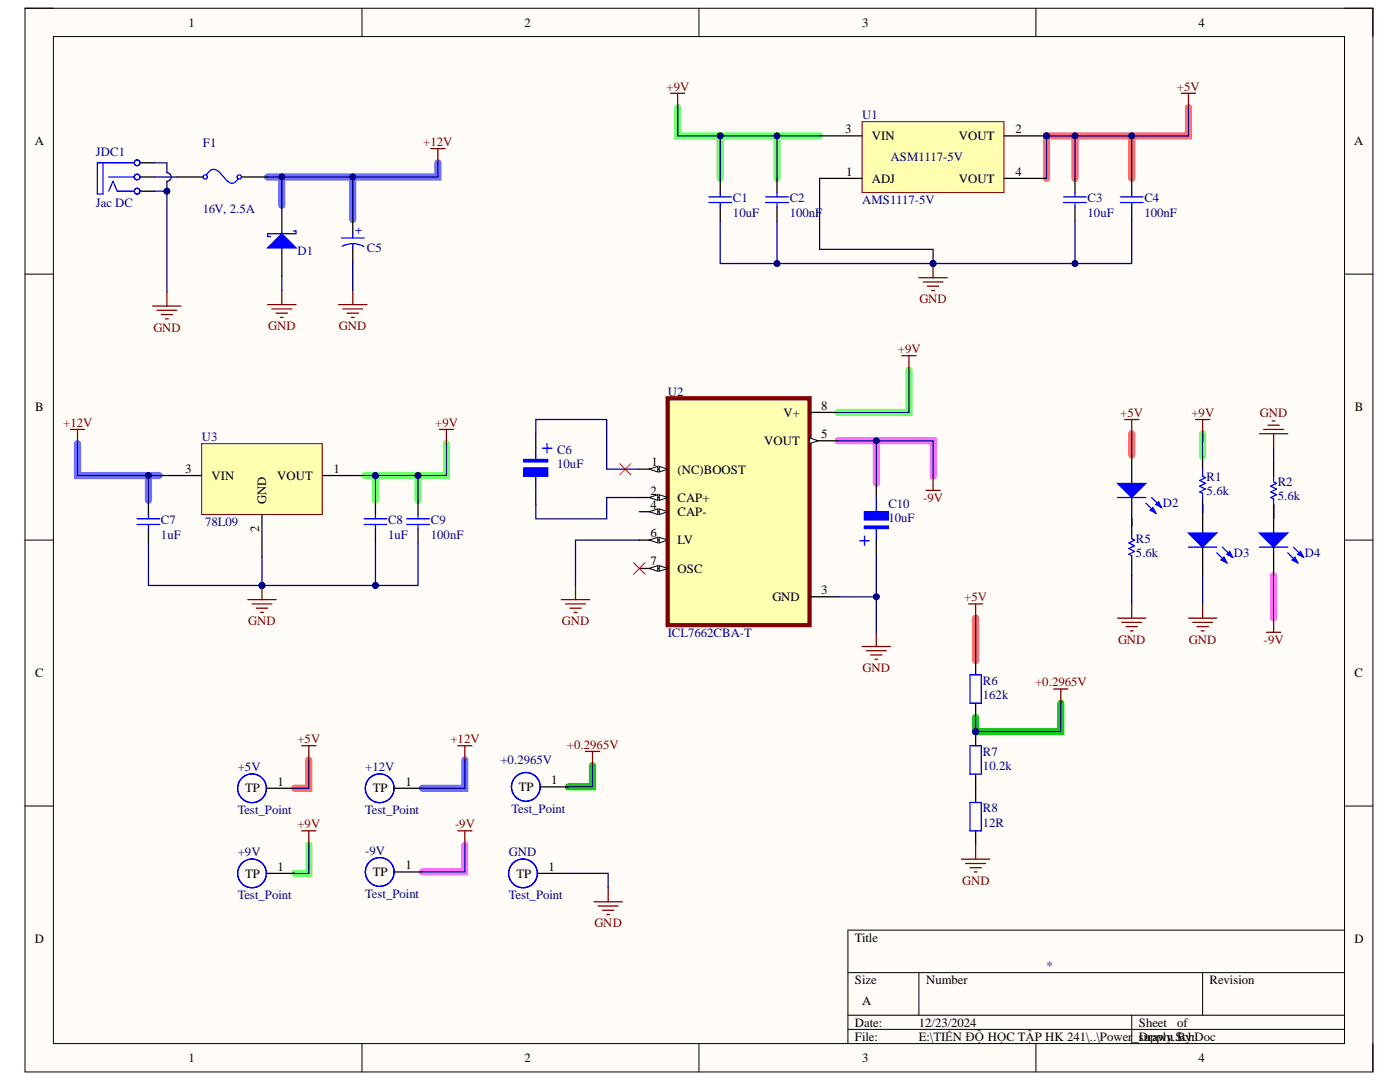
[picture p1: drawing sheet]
<svg xmlns="http://www.w3.org/2000/svg" width="279mm" height="216mm" viewBox="0 0 279 216" stroke-linecap="round" stroke-linejoin="round" font-family="sans-serif">
<defs><g id="words">
<g font-size="4.1" fill="#00f">
<text x="110.3" y="90.5" transform="rotate(-90 110.3 90.5)">+</text>
<text x="171.6" y="106.7" transform="rotate(90 171.6 106.7)">+</text>
</g>
<g font-size="2.5">
<text x="37.6" y="5.3">1</text>
<text x="104.7" y="5.3">2</text>
<text x="172.1" y="5.3">3</text>
<text x="239.2" y="5.3">4</text>
<text x="6.9" y="29">A</text>
<text x="168.7" y="26.5">3</text>
<text x="174" y="28">VIN</text>
<text x="191.3" y="28">VOUT</text>
<text x="202.7" y="26.5">2</text>
<text x="270.2" y="29">A</text>
<text x="168.9" y="35.1">1</text>
<text x="202.7" y="35.1">4</text>
<text x="174" y="36.4">ADJ</text>
<text x="191.3" y="36.4">VOUT</text>
<text x="7" y="82.1">B</text>
<text x="156.3" y="83.2">V+</text>
<text x="163.9" y="81.7">8</text>
<text x="270.4" y="82.1">B</text>
<text x="152.5" y="88.8">VOUT</text>
<text x="163.9" y="87.4">5</text>
<text x="36.9" y="94.3">3</text>
<text x="42.2" y="95.8">VIN</text>
<text x="55.3" y="95.8">VOUT</text>
<text x="66.5" y="94.3">1</text>
<text x="130" y="93.1">1</text>
<text x="135.2" y="94.5">(NC)BOOST</text>
<text x="53.1" y="100.7" transform="rotate(-90 53.1 100.7)">GND</text>
<text x="129.8" y="98.7">2</text>
<text x="129.8" y="101.6">4</text>
<text x="135.2" y="100.2">CAP+</text>
<text x="51.7" y="106.1" transform="rotate(-90 51.7 106.1)">2</text>
<text x="129.8" y="107.2">6</text>
<text x="135.2" y="102.9">CAP-</text>
<text x="129.8" y="112.8">7</text>
<text x="135.2" y="108.6">LV</text>
<text x="135.2" y="114.3">OSC</text>
<text x="154.1" y="119.9">GND</text>
<text x="163.9" y="118.5">3</text>
<text x="7" y="135.1">C</text>
<text x="270.3" y="135.1">C</text>
<text x="49" y="158.1">TP</text>
<text x="55.4" y="156.8">1</text>
<text x="74.4" y="158.1">TP</text>
<text x="80.9" y="156.8">1</text>
<text x="103.6" y="157.9">TP</text>
<text x="110" y="156.4">1</text>
<text x="55.4" y="173.8">1</text>
<text x="80.9" y="173.4">1</text>
<text x="109.5" y="173.8">1</text>
<text x="49" y="175.1">TP</text>
<text x="74.4" y="174.9">TP</text>
<text x="103.1" y="175.1">TP</text>
<text x="6.9" y="188.2">D</text>
<text x="170.6" y="187.9">Title</text>
<text x="270.3" y="188.2">D</text>
<text x="170.6" y="196.3">Size</text>
<text x="184.8" y="196.3">Number</text>
<text x="241.4" y="196.3">Revision</text>
<text x="172.1" y="200.6">A</text>
<text x="170.6" y="204.9">Date:</text>
<text x="170.6" y="207.6">File:</text>
<text x="183.4" y="204.9">12/23/2024</text>
<text x="183.4" y="207.6">E:\TIẾN ĐỘ HỌC TẬP HK 241\..\Power_sDupply.SchDoc</text>
<text x="227.3" y="204.9">Sheet</text>
<text x="229.1" y="207.6">rawn By:</text>
<text x="234.9" y="204.9">of</text>
<text x="37.6" y="212">1</text>
<text x="104.7" y="212">2</text>
<text x="172.1" y="212">3</text>
<text x="239.2" y="212">4</text>
</g>
<g font-size="2.5" fill="#800000">
<text x="133" y="18.1">+9V</text>
<text x="234.9" y="18.1">+5V</text>
<text x="84.5" y="29.1">+12V</text>
<text x="53.5" y="65.9">GND</text>
<text x="67.6" y="65.9">GND</text>
<text x="183.5" y="60.5">GND</text>
<text x="30.6" y="66.2">GND</text>
<text x="179.2" y="70.4">+9V</text>
<text x="223.6" y="83.2">+5V</text>
<text x="237.8" y="83.2">+9V</text>
<text x="251.5" y="83.2">GND</text>
<text x="12.6" y="85.1">+12V</text>
<text x="86.8" y="85.1">+9V</text>
<text x="184.2" y="100.2">-9V</text>
<text x="192.4" y="119.9">+5V</text>
<text x="49.5" y="124.7">GND</text>
<text x="112.1" y="124.7">GND</text>
<text x="223.1" y="128.5">GND</text>
<text x="237.3" y="128.5">GND</text>
<text x="252.2" y="128.5">-9V</text>
<text x="172.1" y="134.1">GND</text>
<text x="206.6" y="136.9">+0.2965V</text>
<text x="59.4" y="148.2">+5V</text>
<text x="89.9" y="148.2">+12V</text>
<text x="113.1" y="149.4">+0.2965V</text>
<text x="59.4" y="165.2">+9V</text>
<text x="90.8" y="165.2">-9V</text>
<text x="192" y="176.5">GND</text>
<text x="118.6" y="185">GND</text>
</g>
<g font-size="2.5" fill="#000080">
<text x="172.1" y="23.8">U1</text>
<text x="40.5" y="29.4">F1</text>
<text x="19.1" y="31.1">JDC1</text>
<text x="177.7" y="32.2">ASM1117-5V</text>
<text x="19.1" y="41.2">Jac DC</text>
<text x="146.3" y="40.4">C1</text>
<text x="157.6" y="40.4">C2</text>
<text x="172.1" y="40.7">AMS1117-5V</text>
<text x="217" y="40.4">C3</text>
<text x="228.4" y="40.4">C4</text>
<text x="40.5" y="42.4">16V, 2.5A</text>
<text x="146.3" y="43.3">10uF</text>
<text x="157.6" y="43.3">100nF</text>
<text x="217" y="43.3">10uF</text>
<text x="228.4" y="43.3">100nF</text>
<text x="59.4" y="50.9">D1</text>
<text x="73.2" y="50.3">C5</text>
<text x="133.3" y="78.9">U2</text>
<text x="40.2" y="88">U3</text>
<text x="111.2" y="90.5">C6</text>
<text x="111.2" y="93.3">10uF</text>
<text x="240.8" y="95.9">R1</text>
<text x="177.3" y="101.4">C10</text>
<text x="232.1" y="101.2">D2</text>
<text x="240.8" y="98.7">5.6k</text>
<text x="255" y="97">R2</text>
<text x="255" y="99.8">5.6k</text>
<text x="32.1" y="104.6">C7</text>
<text x="32.1" y="107.5">1uF</text>
<text x="40.9" y="105">78L09</text>
<text x="77.5" y="104.6">C8</text>
<text x="77.5" y="107.5">1uF</text>
<text x="86" y="104.6">C9</text>
<text x="86" y="107.5">100nF</text>
<text x="177.3" y="104.2">10uF</text>
<text x="226.7" y="108.3">R5</text>
<text x="226.7" y="111.1">5.6k</text>
<text x="246.2" y="111.1">D3</text>
<text x="260.4" y="111.1">D4</text>
<text x="133.3" y="127">ICL7662CBA-T</text>
<text x="196.2" y="136.7">R6</text>
<text x="196.2" y="139.4">162k</text>
<text x="47.4" y="153.9">+5V</text>
<text x="72.9" y="153.9">+12V</text>
<text x="99.9" y="152.5">+0.2965V</text>
<text x="196.2" y="150.8">R7</text>
<text x="196.2" y="153.6">10.2k</text>
<text x="47.4" y="162.4">Test_Point</text>
<text x="72.9" y="162.4">Test_Point</text>
<text x="102.1" y="162.2">Test_Point</text>
<text x="196.2" y="162.1">R8</text>
<text x="196.2" y="165">12R</text>
<text x="47.4" y="170.9">+9V</text>
<text x="72.9" y="170.5">-9V</text>
<text x="101.5" y="170.9">GND</text>
<text x="47.4" y="179.4">Test_Point</text>
<text x="72.9" y="179.2">Test_Point</text>
<text x="101.5" y="179.4">Test_Point</text>
<text x="208.8" y="193.5">*</text>
</g>
<text font-size="2.5" fill="#00f" x="70.9" y="45.2" transform="rotate(90 70.9 45.2)">+</text>
</g></defs>
<path d="M5 1.6h269v212.3h-269z" fill-rule="evenodd" fill="#fffcf8"/>
<path d="M5 1.6h269v212.3h-269z" fill="none" stroke="#000" stroke-width=".2"/>
<path d="M10.7 7.3h257.6v200.9h-257.6z" fill-rule="evenodd" fill="#fffcf8"/>
<g fill="none" stroke="#000" stroke-width=".2">
<path d="M5 1.6h5.7M10.7 7.3h257.6v200.9h-257.6zM72.2 1.6v5.7M139.5 1.6v5.7M206.7 1.6v5.7M268.3 1.6h5.7v5.7M5 54.7h5.7M268.3 54.7h5.7M5 107.8h5.7M268.3 107.8h5.7M5 160.8h5.7M268.3 160.8h5.7"/>
<path d="M169.2 194.1h99.1M183.4 194.1v8.5M240 194.1v8.5M268.3 185.6h-99.1v22.6M72.2 208.2v5.7M139.5 208.2v5.7M169.2 202.6h99.1M169.2 205.4h99.1M206.7 208.2v5.7M225.9 202.6v5.6M274 208.2v5.7"/>
</g>
<path d="M56.2 35.3v5.7M70.4 35.3v8.5M87.4 32.5v2.8h-34M15.5 88.5v6.4h16.2M29.6 94.9v4.9M92.8 151.6v5.7h-8.5" fill="none" stroke="#6e6eff" stroke-width="1.4"/>
<path d="M135.2 21.4v5.7h28.4M143.7 27.1v8.5M155.1 27.1v8.5M181.4 73.8v8.5h-14.2M74.9 94.9v4.9M83.4 94.9v4.9M89.1 88.5v6.4h-16.3M240 86.5v4.6M61.6 168.6v5.7h-2.8" fill="none" stroke="#6eff6e" stroke-width="1.4"/>
<path d="M214.5 27.1v8.5M225.9 27.1v8.5M237.2 21.5v5.6h-28.3v8.5M225.9 86.5v4.3M194.7 123.3v8.5M61.6 151.6v5.7h-2.8" fill="none" stroke="#ff6e6e" stroke-width="1.4"/>
<path d="M167.2 88h19v7M174.9 88v8.5M254.2 114.8v8.5M92.8 168.6v5.4h-8.5" fill="none" stroke="#ff6eff" stroke-width="1.4"/>
<path d="M118.3 152.8v4.2h-4.9M211.7 140.3v5.7h-17v-2.9" fill="none" stroke="#00be00" stroke-width="1.4"/>
<path d="M27.9 32.5h2.9M27.9 35.3h2.9M27.9 38.1h2.9M35.3 35.3h5.6M47.7 35.3h5.7" fill="none" stroke="#000" stroke-width=".25"/>
<g fill="none" stroke="#00f" stroke-width=".25">
<path d="M20.6 32.5v6.2h-1.2v-6.2h7.4M21.7 35.3h5.1M21.7 38.1l.8-1.9 .9 1.9h3.4M40.9 35.3a1.87 1.87 0 0 1 2.2-1.4l.6 .4 .9 1a2.11 2.11 0 0 0 2 1.2l.7-.5 .4-.7"/>
<circle cx="27.4" cy="35.3" r=".57"/>
<circle cx="27.4" cy="32.5" r=".57"/>
<circle cx="27.4" cy="38.1" r=".57"/>
</g>
<circle cx="41" cy="35.3" r=".43" fill="#fff"/>
<circle cx="41" cy="35.3" r=".43" fill="none" stroke="#00f" stroke-width=".25"/>
<circle cx="47.7" cy="35.3" r=".43" fill="#fff"/>
<g fill="none" stroke="#00f" stroke-width=".25">
<path d="M68.1 47.5h4.6M68.3 49.1a4.5 4.5 0 0 1 4.3 .1M70.4 46.6v.9M70.4 48.6v.9"/>
<circle cx="47.7" cy="35.3" r=".43"/>
</g>
<path d="M56.2 41v5.6M56.2 49.5v5.6M70.4 43.8v2.8M70.4 49.5v2.8" fill="none" stroke="#000" stroke-width=".25"/>
<g fill="none" stroke="#800000" stroke-width=".25">
<path d="M33.3 58.2v2.9M56.2 58v2.8M70.4 58v2.8M30.5 61.1h5.6M31.3 61.9h4M32.2 62.8h2.2M33 63.6h.6M53.4 60.8h5.7M54.3 61.6h3.9M55.1 62.5h2.3M56 63.3h.5M67.6 60.8h5.6"/>
<path d="M68.4 61.6h4M69.3 62.5h2.2M70.1 63.3h.6"/>
</g>
<path d="M53.4 49.5l2.8-2.9 2.9 2.9z" fill="#00f"/>
<path d="M152.8 39.3h4.5M155.1 38.4v.9M223.6 39.3h4.5M225.9 38.4v.9M53.4 49.5l2.8-2.9 2.9 2.9zM58.5 46.1h.6v.5h-5.7v.6h.6M152.8 40.4h4.5M155.1 40.4v.9M223.6 40.4h4.5M225.9 40.4v.9" fill="none" stroke="#00f" stroke-width=".25"/>
<path d="M133.8 18.6h2.9M135.2 18.6v2.8M235.8 18.6h2.8M237.2 18.6v2.9M86 29.7h2.8M87.4 29.7v2.8M183.4 55.4h5.6M184.2 56.3h4M185.1 57.1h2.2M185.9 58h.6M186.2 52.6v2.8" fill="none" stroke="#800000" stroke-width=".25"/>
<path d="M155.1 35.6v2.8M225.9 35.6v2.8M155.1 41.3v2.8M225.9 41.3v2.8" fill="none" stroke="#000" stroke-width=".25"/>
<circle cx="186.2" cy="52.6" r=".57" fill="#000080"/>
<circle cx="186.2" cy="52.6" r=".57" fill="none" stroke="#000080" stroke-width=".2"/>
<path d="M238.6 83.7h2.8M240 83.7v2.8M237.2 123.3h5.6M238 124.2h4M238.9 125h2.2M239.7 125.9h.6M240 120.5v2.8" fill="none" stroke="#800000" stroke-width=".25"/>
<path d="M240 91.1v2.8M240 99.6v2.8M240 100.7v5.7M240 109.2v5.6" fill="none" stroke="#000" stroke-width=".25"/>
<path d="M240 93.9v1.1l.6 .3-1.2 .6 1.2 .5-1.2 .6 1.2 .6-1.2 .5 .6 .3v1.2" fill="none" stroke="#00f" stroke-width=".25"/>
<path d="M237.2 106.4h5.6l-2.8 2.8z" fill="#00f"/>
<path d="M237.2 106.4h5.6l-2.8 2.8zM242.8 110.3l2 2M244 109.2l2 2" fill="none" stroke="#00f" stroke-width=".25"/>
<path d="M243.7 111.7l.6-.5 .5 1.1z" fill="#00f"/>
<path d="M243.7 111.7l.6-.5 .5 1.1z" fill="none" stroke="#00f" stroke-width=".25"/>
<path d="M244.8 110.6l.6-.6 .6 1.2z" fill="#00f"/>
<g fill="none" stroke="#00f" stroke-width=".25">
<path d="M225.9 106.4v1.1l.5 .3-1.1 .5 1.1 .6-1.1 .6 1.1 .5-1.1 .6 .6 .3v1.1M237.2 109.2h5.6M244.8 110.6l.6-.6 .6 1.2z"/>
<circle cx="50.3" cy="157.3" r="2.87"/>
<circle cx="75.8" cy="157.3" r="2.87"/>
<circle cx="50.3" cy="174.3" r="2.86"/>
<circle cx="104.4" cy="174.3" r="2.86"/>
</g>
<path d="M225.9 90.8v5.7M225.9 99.3v7.1M225.9 112v2.8M53.1 157.3h5.7M78.6 157.3h5.7M53.1 174.3h5.7M107.2 174.3h5.7" fill="none" stroke="#000" stroke-width=".25"/>
<g fill="none" stroke="#800000" stroke-width=".25">
<path d="M224.4 83.7h2.9M225.9 83.7v2.8M223 123.3h5.7M223.9 124.2h3.9M224.7 125h2.3M225.6 125.9h.5M225.9 120.5v2.8M60.2 148.8h2.8M61.6 148.8v2.8M91.4 148.8h2.8M92.8 148.8v2.8M60.2 165.8h2.8"/>
<path d="M61.6 165.8v2.8M118.5 179.9h5.7M121.4 177.1v2.8M119.4 180.8h4M120.2 181.6h2.3M121.1 182.5h.6"/>
</g>
<path d="M223 96.5h5.7l-2.8 2.8z" fill="#00f"/>
<path d="M223 96.5h5.7l-2.8 2.8zM229.8 99.3l2 2M228.7 100.4l2 2" fill="none" stroke="#00f" stroke-width=".25"/>
<path d="M230.1 101.3l.6 1.1-1.2-.6z" fill="#00f"/>
<path d="M230.1 101.3l.6 1.1-1.2-.6z" fill="none" stroke="#00f" stroke-width=".25"/>
<path d="M230.7 100.7l.5-.6 .6 1.2z" fill="#00f"/>
<g fill="none" stroke="#00f" stroke-width=".25">
<path d="M223 99.3h5.7M230.7 100.7l.5-.6 .6 1.2z"/>
<circle cx="104.9" cy="157" r="2.87"/>
<circle cx="75.8" cy="174" r="2.87"/>
</g>
<path d="M107.8 157h5.6M78.6 174h5.7" fill="none" stroke="#000" stroke-width=".25"/>
<path d="M116.8 149.9h2.9M118.3 149.9v2.9M91.4 165.8h2.8M92.8 165.8v2.8" fill="none" stroke="#800000" stroke-width=".25"/>
<circle cx="208.9" cy="27.1" r=".56" fill="#000080"/>
<circle cx="208.9" cy="27.1" r=".56" fill="none" stroke="#000080" stroke-width=".2"/>
<path d="M172.1 24.3h28.3v14.1h-28.3z" fill-rule="evenodd" fill="#ffffb0"/>
<path d="M172.1 24.3h28.3v14.1h-28.3z" fill="none" stroke="#800000" stroke-width=".2"/>
<path d="M200.4 27.1h8.5" fill="none" stroke="#000" stroke-width=".25"/>
<circle cx="208.9" cy="27.1" r=".56" fill="#000080"/>
<circle cx="208.9" cy="27.1" r=".56" fill="none" stroke="#000080" stroke-width=".2"/>
<path d="M163.6 35.6h8.5M163.6 27.1h8.5M200.4 35.6h8.5" fill="none" stroke="#000" stroke-width=".25"/>
<path d="M40.2 88.5h24.1v14.2h-24.1z" fill-rule="evenodd" fill="#ffffb0"/>
<path d="M40.2 88.5h24.1v14.2h-24.1z" fill="none" stroke="#800000" stroke-width=".2"/>
<path d="M31.7 94.9h8.5M64.3 94.9h8.5M52.3 102.7v8.5" fill="none" stroke="#000" stroke-width=".25"/>
<path d="M14.1 85.7h2.8M15.5 85.7v2.8M49.4 119.7h5.7M52.3 116.8v2.9M50.3 120.5h4M51.1 121.4h2.3M52 122.2h.6" fill="none" stroke="#800000" stroke-width=".25"/>
<circle cx="52.3" cy="116.8" r=".57" fill="#000080"/>
<circle cx="52.3" cy="116.8" r=".57" fill="none" stroke="#000080" stroke-width=".2"/>
<path d="M87.7 85.7h2.8M89.1 85.7v2.8" fill="none" stroke="#800000" stroke-width=".25"/>
<path d="M143.7 35.6v2.8M214.5 35.6v2.8M143.7 41.3v2.8M214.5 41.3v2.8M29.6 99.8v2.9M74.9 99.8v2.9M83.4 99.8v2.9M29.6 105.5v2.8M74.9 105.5v2.8M83.4 105.5v2.8" fill="none" stroke="#000" stroke-width=".25"/>
<g fill="none" stroke="#00f" stroke-width=".25">
<path d="M141.5 39.3h4.5M143.7 38.4v.9M212.3 39.3h4.5M214.5 38.4v.9M141.5 40.4h4.5M143.7 40.4v.9M212.3 40.4h4.5M214.5 40.4v.9M27.4 103.5h4.5M27.4 104.7h4.5M29.6 102.7v.8M29.6 104.7v.8"/>
<path d="M72.7 103.5h4.5M72.7 104.7h4.5M74.9 102.7v.8M74.9 104.7v.8M81.2 103.5h4.5M81.2 104.7h4.5M83.4 102.7v.8M83.4 104.7v.8"/>
</g>
<path d="M123.6 92.5l2.3 2.2M125.9 92.5l-2.3 2.2" fill="none" stroke="#f00" stroke-width=".2"/>
<path d="M133.3 79.5h28.3v45.2h-28.3z" fill-rule="evenodd" fill="#ffffb0"/>
<path d="M133.3 79.5h28.3v45.2h-28.3z" fill="none" stroke="#800000" stroke-width=".84"/>
<path d="M127.6 93.6h5.7" fill="none" stroke="#000" stroke-width=".25"/>
<path d="M131.6 93.1l1.7 .5-1.7 .6z" fill="#f8fcff"/>
<path d="M131.6 93.1l1.7 .5-1.7 .6z" fill="none" stroke="#000" stroke-width=".2"/>
<path d="M129.6 93.6l1.7-.5v1.1z" fill="#f8fcff"/>
<path d="M129.6 93.6l1.7-.5v1.1z" fill="none" stroke="#000" stroke-width=".2"/>
<path d="M127.6 99.3h5.7" fill="none" stroke="#000" stroke-width=".25"/>
<path d="M131.6 98.7l1.7 .6-1.7 .5z" fill="#f8fcff"/>
<path d="M131.6 98.7l1.7 .6-1.7 .5z" fill="none" stroke="#000" stroke-width=".2"/>
<path d="M129.6 99.3l1.7-.6v1.1z" fill="#f8fcff"/>
<path d="M129.6 99.3l1.7-.6v1.1z" fill="none" stroke="#000" stroke-width=".2"/>
<path d="M127.6 102.1h5.7" fill="none" stroke="#000" stroke-width=".25"/>
<path d="M131.6 101.5l1.7 .6-1.7 .6z" fill="#f8fcff"/>
<path d="M131.6 101.5l1.7 .6-1.7 .6z" fill="none" stroke="#000" stroke-width=".2"/>
<path d="M129.6 102.1l1.7-.6v1.2z" fill="#f8fcff"/>
<path d="M129.6 102.1l1.7-.6v1.2z" fill="none" stroke="#000" stroke-width=".2"/>
<path d="M127.6 107.8h5.7" fill="none" stroke="#000" stroke-width=".25"/>
<path d="M131.6 107.2l1.7 .6-1.7 .5z" fill="#f8fcff"/>
<path d="M131.6 107.2l1.7 .6-1.7 .5z" fill="none" stroke="#000" stroke-width=".2"/>
<path d="M129.6 107.8l1.7-.6v1.1z" fill="#f8fcff"/>
<path d="M129.6 107.8l1.7-.6v1.1z" fill="none" stroke="#000" stroke-width=".2"/>
<path d="M127.6 113.4h5.7" fill="none" stroke="#000" stroke-width=".25"/>
<path d="M131.6 112.9l1.7 .5-1.7 .6z" fill="#f8fcff"/>
<path d="M131.6 112.9l1.7 .5-1.7 .6z" fill="none" stroke="#000" stroke-width=".2"/>
<path d="M129.6 113.4l1.7-.5v1.1z" fill="#f8fcff"/>
<path d="M129.6 113.4l1.7-.5v1.1z" fill="none" stroke="#000" stroke-width=".2"/>
<path d="M161.6 82.3h5.6M161.6 88h5.6" fill="none" stroke="#000" stroke-width=".25"/>
<path d="M161.6 87.4l1.7 .6-1.7 .5z" fill="#f8fcff"/>
<path d="M161.6 87.4l1.7 .6-1.7 .5z" fill="none" stroke="#000" stroke-width=".2"/>
<path d="M161.6 119.1h5.6M254.2 100.7v5.7M254.2 109.2v5.6" fill="none" stroke="#000" stroke-width=".25"/>
<path d="M126.5 112.3l2.2 2.3M128.7 112.3l-2.2 2.3" fill="none" stroke="#f00" stroke-width=".2"/>
<g fill="none" stroke="#800000" stroke-width=".25">
<path d="M180 71h2.8M181.4 71v2.8M184.8 97.9h2.8M186.2 95v2.9M251.3 86.5h5.7M252.2 85.7h4M253 84.8h2.3M253.9 84h.6M254.2 86.5v2.9M112 119.7h5.7M114.9 116.8v2.9M112.9 120.5h3.9"/>
<path d="M113.7 121.4h2.3M114.6 122.2h.5M172.1 129h5.6M172.9 129.8h4M173.8 130.7h2.2M174.6 131.5h.6M174.9 126.2v2.8M252.8 126.2h2.8M254.2 123.3v2.9"/>
</g>
<path d="M251.3 106.4h5.7l-2.8 2.8z" fill="#00f"/>
<path d="M251.3 106.4h5.7l-2.8 2.8zM257 110.3l2 2M258.1 109.2l2 2" fill="none" stroke="#00f" stroke-width=".25"/>
<path d="M257.9 111.7l.5-.5 .6 1.1z" fill="#00f"/>
<path d="M257.9 111.7l.5-.5 .6 1.1z" fill="none" stroke="#00f" stroke-width=".25"/>
<path d="M259 110.6l.6-.6 .5 1.2z" fill="#00f"/>
<path d="M254.2 95v1.2l.5 .3-1.1 .5 1.1 .6-1.1 .5 1.1 .6-1.1 .6 .6 .3v1.1M251.3 109.2h5.7M259 110.6l.6-.6 .5 1.2zM193.6 134.7h2.2v5.6h-2.2z" fill="none" stroke="#00f" stroke-width=".25"/>
<path d="M254.2 92.2v2.8M254.2 100.7v2.8M194.7 131.8v2.9M194.7 140.3v2.8" fill="none" stroke="#000" stroke-width=".25"/>
<path d="M193.3 120.5h2.8M194.7 120.5v2.8" fill="none" stroke="#800000" stroke-width=".25"/>
<circle cx="194.7" cy="146" r=".57" fill="#000080"/>
<circle cx="194.7" cy="146" r=".57" fill="none" stroke="#000080" stroke-width=".2"/>
<path d="M194.7 146v2.8M194.7 154.5v2.8" fill="none" stroke="#000" stroke-width=".25"/>
<circle cx="194.7" cy="146" r=".57" fill="#000080"/>
<circle cx="194.7" cy="146" r=".57" fill="none" stroke="#000080" stroke-width=".2"/>
<path d="M193.6 148.8h2.2v5.7h-2.2zM193.6 160.1h2.2v5.7h-2.2z" fill="none" stroke="#00f" stroke-width=".25"/>
<path d="M194.7 157.3v2.8M194.7 165.8v2.8" fill="none" stroke="#000" stroke-width=".25"/>
<path d="M210.3 137.5h2.8M211.7 137.5v2.8M191.9 171.4h5.6M192.7 172.3h4M193.6 173.1h2.2M194.4 174h.6M194.7 168.6v2.8" fill="none" stroke="#800000" stroke-width=".25"/>
<path d="M104.5 93.3h4.8v1.7h-4.8z" fill-rule="evenodd" fill="#00f"/>
<path d="M104.5 93.3h4.8v1.7h-4.8z" fill="none" stroke="#00f" stroke-width=".2"/>
<path d="M104.5 91.6h4.8v.6h-4.8z" fill-rule="evenodd" fill="#00f"/>
<path d="M104.5 91.6h4.8v.6h-4.8z" fill="none" stroke="#00f" stroke-width=".2"/>
<path d="M106.9 89.4v2.2M106.9 95v2.7" fill="none" stroke="#00f" stroke-width=".25"/>
<path d="M106.9 86.5v2.9M106.9 97.9v2.8" fill="none" stroke="#000" stroke-width=".25"/>
<path d="M172.5 102.1h4.8v1.7h-4.8z" fill-rule="evenodd" fill="#00f"/>
<path d="M172.5 102.1h4.8v1.7h-4.8z" fill="none" stroke="#00f" stroke-width=".2"/>
<path d="M172.5 104.9h4.8v.6h-4.8z" fill-rule="evenodd" fill="#00f"/>
<path d="M172.5 104.9h4.8v.6h-4.8z" fill="none" stroke="#00f" stroke-width=".2"/>
<path d="M174.9 99.4v2.7M174.9 105.5v2.3" fill="none" stroke="#00f" stroke-width=".25"/>
<path d="M174.9 96.5v2.8M174.9 107.8v2.8" fill="none" stroke="#000" stroke-width=".25"/>
<path d="M56.2 35.3v5.7M56.2 55.1v2.9" fill="none" stroke="#000080" stroke-width=".25"/>
<circle cx="56.2" cy="35.3" r=".57" fill="#000080"/>
<circle cx="56.2" cy="35.3" r=".57" fill="none" stroke="#000080" stroke-width=".2"/>
<path d="M30.8 35.3h4.5M135.2 21.4v5.7h28.4" fill="none" stroke="#000080" stroke-width=".25"/>
<circle cx="143.7" cy="27.1" r=".57" fill="#000080"/>
<circle cx="143.7" cy="27.1" r=".57" fill="none" stroke="#000080" stroke-width=".2"/>
<circle cx="155.1" cy="27.1" r=".57" fill="#000080"/>
<circle cx="155.1" cy="27.1" r=".57" fill="none" stroke="#000080" stroke-width=".2"/>
<path d="M143.7 27.1v8.5" fill="none" stroke="#000080" stroke-width=".25"/>
<circle cx="143.7" cy="27.1" r=".57" fill="#000080"/>
<circle cx="143.7" cy="27.1" r=".57" fill="none" stroke="#000080" stroke-width=".2"/>
<path d="M155.1 27.1v8.5" fill="none" stroke="#000080" stroke-width=".25"/>
<circle cx="155.1" cy="27.1" r=".57" fill="#000080"/>
<circle cx="155.1" cy="27.1" r=".57" fill="none" stroke="#000080" stroke-width=".2"/>
<path d="M225.9 44.1v8.5h-39.7" fill="none" stroke="#000080" stroke-width=".25"/>
<circle cx="186.2" cy="52.6" r=".57" fill="#000080"/>
<circle cx="186.2" cy="52.6" r=".57" fill="none" stroke="#000080" stroke-width=".2"/>
<circle cx="214.5" cy="52.6" r=".57" fill="#000080"/>
<circle cx="214.5" cy="52.6" r=".57" fill="none" stroke="#000080" stroke-width=".2"/>
<path d="M143.7 44.1v8.5h42.5" fill="none" stroke="#000080" stroke-width=".25"/>
<circle cx="155.1" cy="52.6" r=".57" fill="#000080"/>
<circle cx="155.1" cy="52.6" r=".57" fill="none" stroke="#000080" stroke-width=".2"/>
<circle cx="186.2" cy="52.6" r=".57" fill="#000080"/>
<circle cx="186.2" cy="52.6" r=".57" fill="none" stroke="#000080" stroke-width=".2"/>
<path d="M155.1 44.1v8.5" fill="none" stroke="#000080" stroke-width=".25"/>
<circle cx="155.1" cy="52.6" r=".57" fill="#000080"/>
<circle cx="155.1" cy="52.6" r=".57" fill="none" stroke="#000080" stroke-width=".2"/>
<path d="M163.6 35.6v14.2h22.6v2.8" fill="none" stroke="#000080" stroke-width=".25"/>
<circle cx="186.2" cy="52.6" r=".57" fill="#000080"/>
<circle cx="186.2" cy="52.6" r=".57" fill="none" stroke="#000080" stroke-width=".2"/>
<path d="M225.9 27.1v8.5" fill="none" stroke="#000080" stroke-width=".25"/>
<circle cx="225.9" cy="27.1" r=".57" fill="#000080"/>
<circle cx="225.9" cy="27.1" r=".57" fill="none" stroke="#000080" stroke-width=".2"/>
<path d="M214.5 44.1v8.5" fill="none" stroke="#000080" stroke-width=".25"/>
<circle cx="214.5" cy="52.6" r=".57" fill="#000080"/>
<circle cx="214.5" cy="52.6" r=".57" fill="none" stroke="#000080" stroke-width=".2"/>
<path d="M214.5 27.1v8.5" fill="none" stroke="#000080" stroke-width=".25"/>
<circle cx="214.5" cy="27.1" r=".57" fill="#000080"/>
<circle cx="214.5" cy="27.1" r=".57" fill="none" stroke="#000080" stroke-width=".2"/>
<path d="M87.4 32.5v2.8h-34M61.6 151.6v5.7h-2.8M92.8 151.6v5.7h-8.5M61.6 168.6v5.7h-2.8M112.9 174.3h8.5v2.8" fill="none" stroke="#000080" stroke-width=".25"/>
<circle cx="56.2" cy="35.3" r=".57" fill="#000080"/>
<circle cx="56.2" cy="35.3" r=".57" fill="none" stroke="#000080" stroke-width=".2"/>
<circle cx="70.4" cy="35.3" r=".57" fill="#000080"/>
<circle cx="70.4" cy="35.3" r=".57" fill="none" stroke="#000080" stroke-width=".2"/>
<path d="M70.4 35.3v8.5" fill="none" stroke="#000080" stroke-width=".25"/>
<circle cx="70.4" cy="35.3" r=".57" fill="#000080"/>
<circle cx="70.4" cy="35.3" r=".57" fill="none" stroke="#000080" stroke-width=".2"/>
<path d="M237.2 21.5v5.6h-28.3v8.5M70.4 52.3v5.7M225.9 86.5v4.3M240 86.5v4.6M225.9 114.8v5.7M240 114.8v5.7M240 100.7v1.7M118.3 152.8v4.2h-4.9M92.8 168.6v5.4h-8.5" fill="none" stroke="#000080" stroke-width=".25"/>
<circle cx="225.9" cy="27.1" r=".57" fill="#000080"/>
<circle cx="225.9" cy="27.1" r=".57" fill="none" stroke="#000080" stroke-width=".2"/>
<circle cx="214.5" cy="27.1" r=".57" fill="#000080"/>
<circle cx="214.5" cy="27.1" r=".57" fill="none" stroke="#000080" stroke-width=".2"/>
<circle cx="208.9" cy="27.1" r=".56" fill="#000080"/>
<circle cx="208.9" cy="27.1" r=".56" fill="none" stroke="#000080" stroke-width=".2"/>
<path d="M15.5 88.5v6.4h16.2" fill="none" stroke="#000080" stroke-width=".25"/>
<circle cx="29.6" cy="94.9" r=".57" fill="#000080"/>
<circle cx="29.6" cy="94.9" r=".57" fill="none" stroke="#000080" stroke-width=".2"/>
<path d="M89.1 88.5v6.4h-16.3" fill="none" stroke="#000080" stroke-width=".25"/>
<circle cx="83.4" cy="94.9" r=".57" fill="#000080"/>
<circle cx="83.4" cy="94.9" r=".57" fill="none" stroke="#000080" stroke-width=".2"/>
<circle cx="74.9" cy="94.9" r=".57" fill="#000080"/>
<circle cx="74.9" cy="94.9" r=".57" fill="none" stroke="#000080" stroke-width=".2"/>
<path d="M29.6 94.9v4.9" fill="none" stroke="#000080" stroke-width=".25"/>
<circle cx="29.6" cy="94.9" r=".57" fill="#000080"/>
<circle cx="29.6" cy="94.9" r=".57" fill="none" stroke="#000080" stroke-width=".2"/>
<path d="M74.9 94.9v4.9" fill="none" stroke="#000080" stroke-width=".25"/>
<circle cx="74.9" cy="94.9" r=".57" fill="#000080"/>
<circle cx="74.9" cy="94.9" r=".57" fill="none" stroke="#000080" stroke-width=".2"/>
<path d="M52.3 111.2v5.6" fill="none" stroke="#000080" stroke-width=".25"/>
<circle cx="52.3" cy="116.8" r=".57" fill="#000080"/>
<circle cx="52.3" cy="116.8" r=".57" fill="none" stroke="#000080" stroke-width=".2"/>
<path d="M74.9 108.3v8.5h-22.6" fill="none" stroke="#000080" stroke-width=".25"/>
<circle cx="74.9" cy="116.8" r=".57" fill="#000080"/>
<circle cx="74.9" cy="116.8" r=".57" fill="none" stroke="#000080" stroke-width=".2"/>
<circle cx="52.3" cy="116.8" r=".57" fill="#000080"/>
<circle cx="52.3" cy="116.8" r=".57" fill="none" stroke="#000080" stroke-width=".2"/>
<path d="M83.4 94.9v4.9" fill="none" stroke="#000080" stroke-width=".25"/>
<circle cx="83.4" cy="94.9" r=".57" fill="#000080"/>
<circle cx="83.4" cy="94.9" r=".57" fill="none" stroke="#000080" stroke-width=".2"/>
<path d="M83.4 108.3v8.5h-8.5" fill="none" stroke="#000080" stroke-width=".25"/>
<circle cx="74.9" cy="116.8" r=".57" fill="#000080"/>
<circle cx="74.9" cy="116.8" r=".57" fill="none" stroke="#000080" stroke-width=".2"/>
<path d="M29.6 108.3v8.5h22.7" fill="none" stroke="#000080" stroke-width=".25"/>
<circle cx="52.3" cy="116.8" r=".57" fill="#000080"/>
<circle cx="52.3" cy="116.8" r=".57" fill="none" stroke="#000080" stroke-width=".2"/>
<path d="M181.4 73.8v8.5h-14.2M127.6 107.8h-12.7v9M174.9 119.1v7.1" fill="none" stroke="#000080" stroke-width=".25"/>
<circle cx="174.9" cy="119.1" r=".56" fill="#000080"/>
<circle cx="174.9" cy="119.1" r=".56" fill="none" stroke="#000080" stroke-width=".2"/>
<path d="M254.2 89.4v2.8M254.2 100.7v2.8M254.2 114.8v8.5M211.7 140.3v5.7h-17" fill="none" stroke="#000080" stroke-width=".25"/>
<circle cx="194.7" cy="146" r=".57" fill="#000080"/>
<circle cx="194.7" cy="146" r=".57" fill="none" stroke="#000080" stroke-width=".2"/>
<path d="M194.7 143.1v2.9" fill="none" stroke="#000080" stroke-width=".25"/>
<circle cx="194.7" cy="146" r=".57" fill="#000080"/>
<circle cx="194.7" cy="146" r=".57" fill="none" stroke="#000080" stroke-width=".2"/>
<path d="M106.9 86.5v-2.8h14.2v9.9h6.5M127.6 99.3h-6.5v4.2h-14.2v-2.8M174.9 110.6v8.5h-7.7" fill="none" stroke="#000080" stroke-width=".25"/>
<circle cx="174.9" cy="119.1" r=".56" fill="#000080"/>
<circle cx="174.9" cy="119.1" r=".56" fill="none" stroke="#000080" stroke-width=".2"/>
<path d="M167.2 88h19v7" fill="none" stroke="#000080" stroke-width=".25"/>
<circle cx="174.9" cy="88" r=".56" fill="#000080"/>
<circle cx="174.9" cy="88" r=".56" fill="none" stroke="#000080" stroke-width=".2"/>
<path d="M174.9 88v8.5" fill="none" stroke="#000080" stroke-width=".25"/>
<circle cx="174.9" cy="88" r=".56" fill="#000080"/>
<circle cx="174.9" cy="88" r=".56" fill="none" stroke="#000080" stroke-width=".2"/>
<path d="M30.8 32.5h2.5v2a.85 .85 0 0 1 .9 .8 .85 .85 0 0 1-.9 .9v1.9M225.9 103.5v1.4M194.7 123.3v8.5" fill="none" stroke="#000080" stroke-width=".25"/>
<circle cx="33.3" cy="38.1" r=".57" fill="#000080"/>
<circle cx="33.3" cy="38.1" r=".57" fill="none" stroke="#000080" stroke-width=".2"/>
<path d="M30.8 38.1h2.5v20.1" fill="none" stroke="#000080" stroke-width=".25"/>
<circle cx="33.3" cy="38.1" r=".57" fill="#000080"/>
<circle cx="33.3" cy="38.1" r=".57" fill="none" stroke="#000080" stroke-width=".2"/>
<use href="#words"/>
</svg>
